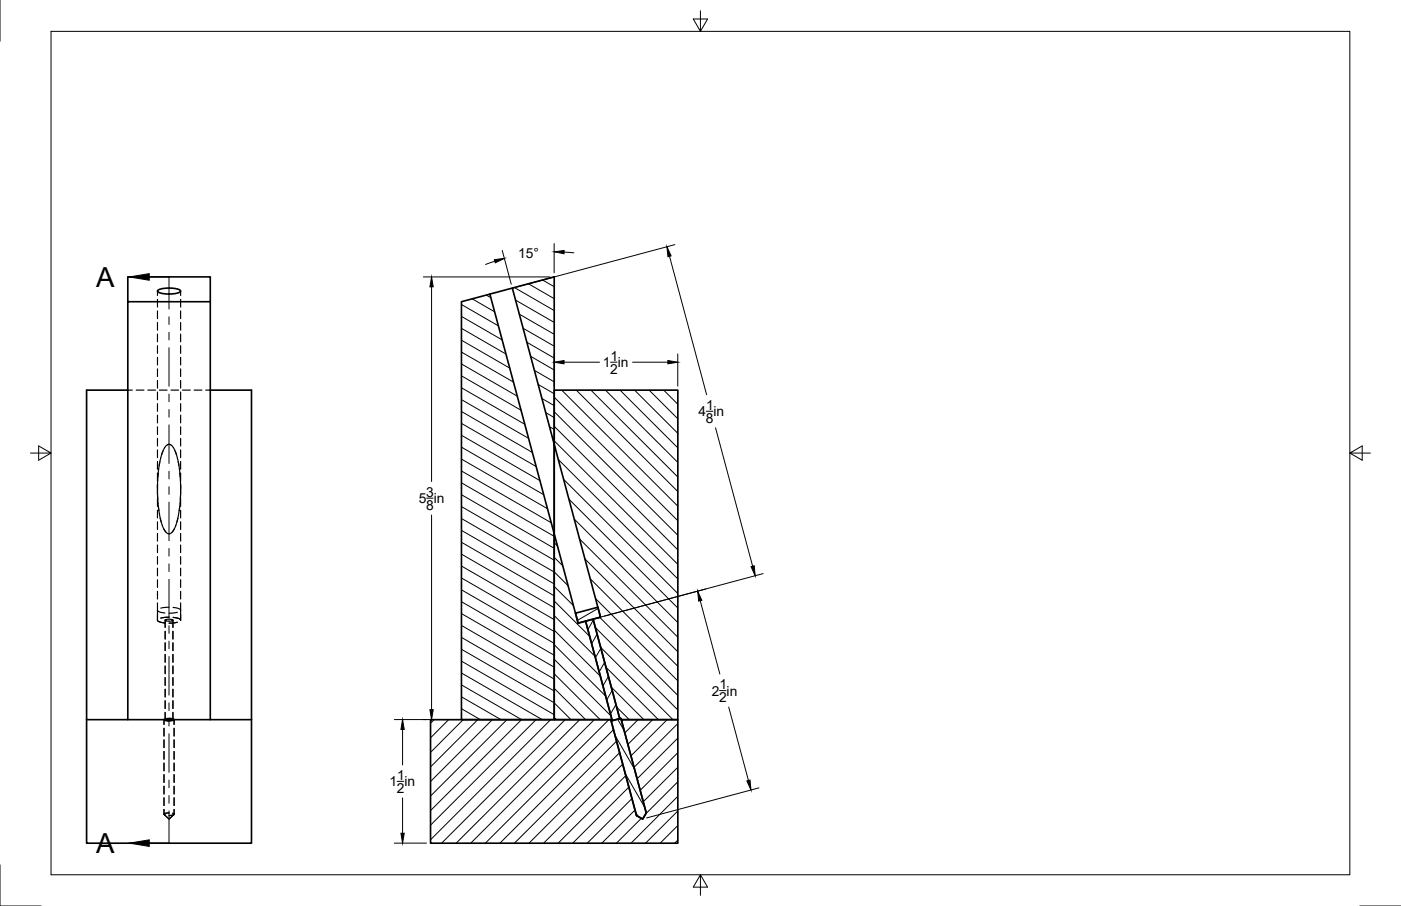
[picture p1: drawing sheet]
<svg xmlns="http://www.w3.org/2000/svg" width="432mm" height="279mm" viewBox="0 0 432 279" stroke-linecap="round" stroke-linejoin="round" font-family="sans-serif">
<defs><g id="words">
<g font-size="8.5">
<text x="29.7" y="88.5">A</text>
<text x="29.7" y="263.1">A</text>
</g>
<g font-size="4.3">
<text x="159.7" y="79.7">15°</text>
<text x="185.8" y="113.2">1 in</text>
<text x="188.2" y="111.2">1</text>
<text x="188.1" y="115.3">2</text>
<text x="215.3" y="128.4">4 in</text>
<text x="217.5" y="130.5">8</text>
<text x="217.7" y="126.3">1</text>
<text x="129.1" y="155.2">5 in</text>
<text x="131.3" y="153.1">3</text>
<text x="131.3" y="157.2">8</text>
<text x="219.4" y="214.5">2 in</text>
<text x="221.7" y="212.5">1</text>
<text x="221.6" y="216.5">2</text>
<text x="120.1" y="242.5">1 in</text>
<text x="122.3" y="244.5">2</text>
<text x="122.4" y="240.5">1</text>
</g>
</g></defs>
<!-- layer: Hidden -->
<g fill="none" stroke="#000" stroke-width=".36">
<path d="M48.5 89.8v1.3M48.5 92.3v2.4M48.5 95.9v2.4M48.5 99.5v2.3M55.7 89.8v1.3M55.7 92.3v2.4M55.7 95.9v2.4M55.7 99.5v2.3M48.5 103v2.4M48.5 106.6v2.4M48.5 110.2v2.4M48.5 113.7v2.4"/>
<path d="M48.5 117.3v2.4M55.7 103v2.4M55.7 106.6v2.4M55.7 110.2v2.4M55.7 113.7v2.4M55.7 117.3v2.4M39.4 120.3h1.4M42 120.3h2.4M45.6 120.3h2.3M48.5 120.9v2.4M48.5 124.5v2.4M48.5 128v2.4"/>
<path d="M48.5 131.6v2.4M48.5 135.2v2.4M48.5 138.7v2.4M49.1 120.3h2.4M50.2 139.1l-1.1 4.5M51.6 137.2a1.77 1.77 0 0 1 2.2 1.5l.6 1.5M52.6 137.2a1.77 1.77 0 0 0-2.2 1.5l-.6 1.5M52.7 120.3h2.4M54 139.1l1.1 4.5M55.7 120.9v2.4M55.7 124.5v2.4M55.7 128v2.4"/>
<path d="M55.7 131.6v2.4M55.7 135.2v2.4M55.7 138.7v2.4M56.3 120.3h2.4M59.8 120.3h2.4M63.4 120.3h1.4M48.5 142.3v2.4M48.5 145.9v2.4M48.5 149.5v3.1M48.5 153.8v2.3M48.5 157.4v2.3M48.6 149.4v4.6"/>
<path d="M48.6 152.9l.4 4.6M48.8 145.9l-.3 4.6M48.8 156.3l.9 4.6M49.3 142.4l-.6 4.6M49.4 159.8l.8 2.8 .9 1.5M54.8 159.8l-.8 2.8-.9 1.5M54.9 142.4l.6 4.6M55.4 156.3l-.9 4.6M55.4 145.9l.3 4.6M55.6 152.9l-.4 4.6M55.6 149.4v4.6M55.7 142.3v2.4"/>
<path d="M55.7 145.9v2.4M55.7 149.5v3.1M55.7 153.8v2.3M55.7 157.4v2.3M48.5 160.9v2.4M48.5 164.5v2.4M48.5 168.1v2.3M48.5 171.6v2.4M48.5 175.2v2.4M48.5 178.8v2.4M50.5 163.1a1.54 1.54 0 0 0 2.4 1.2l.8-1.2M55.7 160.9v2.4"/>
<path d="M55.7 164.5v2.4M55.7 168.1v2.3M55.7 171.6v2.4M55.7 175.2v2.4M55.7 178.8v2.4M48.5 185.9v5.4a2.55 2.55 0 0 0 2.3 .8M48.5 188.2a2.46 2.46 0 0 0 2.3 .9M48.5 182.4v2.3M50.9 191.3v2.2M50.9 194.7v2.4M50.9 198.2v2.4M51.3 191.5l-.3-.2a1.64 1.64 0 0 1 2-.2l.3 .2-.4 .2"/>
<path d="M52.1 190.3l-2.5 .3M52.1 187.3l-2.5 .2M52.9 191l.4 .2a2.04 2.04 0 0 1-2.4 0l.4-.1M53.3 191.3v2.2M53.3 194.7v2.4M53.3 198.2v2.4M53.4 187.3a2.72 2.72 0 0 1 2.3 .9M54.7 191.9l-2.6 .3M54.7 188.8l-2.6 .3M55.7 185.9v5.3a2.3 2.3 0 0 0-2.3-.8M55.7 182.4v2.3M50.9 201.8v2.4"/>
<path d="M50.9 205.4v2.4M50.9 209v2.3M50.9 212.6v2.3M50.9 216.1v2.4M50.9 219.7v2.2M53.3 201.8v2.4M53.3 205.4v2.4M53.3 209v2.3M53.3 212.6v2.3M53.3 216.1v2.4M53.3 219.7v2.2M50.5 221.9v1.5"/>
<path d="M50.5 224.6v2.4M50.5 228.2v2.3M50.5 231.8v2.3M50.5 235.3v2.4M50.5 238.9v2.4M50.6 221.8a3.5 3.5 0 0 1 3.1 .1v1.5v-1.5a2.87 2.87 0 0 1-3.1-.1zM50.9 221.9a2.56 2.56 0 0 0 2.4 0M50.9 221.9a2.39 2.39 0 0 1 2.4 0M51 221.6l-.4 .2a.56 .56 0 0 0 .3 .5 .56 .56 0 0 0 .6 0h.6M52.1 221.6h-.4a.44 .44 0 0 0-.5 0 .44 .44 0 0 0-.2 .4l.3 .1M52.1 221.5h.4a.79 .79 0 0 1 1.1 .5l-.4 .2M52.9 221.7l.3 .3-1.1 .2"/>
<path d="M53.7 224.6v2.4M53.7 228.2v2.3M53.7 231.8v2.3M53.7 235.3v2.4M53.7 238.9v2.4M50.5 242.5v2.4M50.5 246v2.4M50.5 249.6v1.5M50.6 251.2l1.5 1.4 1.5-1.4M52.1 250.7h-.6a.57 .57 0 0 0-.6 0 .57 .57 0 0 0-.3 .5l.4 .2M53.2 250.8l.4 .2a1.25 1.25 0 0 1-1.5 .5M53.7 242.5v2.4"/>
<path d="M53.7 246v2.4M53.7 249.6v1.5"/>
</g>
<!-- layer: Visible -->
<g fill="none" stroke="#000" stroke-width=".51">
<path d="M39.4 93v-7.6h25.4v7.6h-25.4v128.9M48.6 89.5a8.9 8.9 0 0 1 7 0l.1 .3a5.3 5.3 0 0 1-4.4 .9l-2.4-.5-.4-.4zM64.8 93v128.9M142.2 93l8.8-2.3 19.8 73.9v57.3h-28.6zM157.9 88.8l12.9-3.4v51.6zM157.9 88.8l-6.9 1.9M39.4 120.3h-12.7v101.6M64.8 120.3h12.7v101.6M170.8 120.3h38.1v101.6h-17.4l-.1-.4-.4 .1-8.2-30.7 2.3-.6-14.3-53.3v27.6zM170.8 164.6l7.4 27.6 2.3-.6 8.1 30.3h-17.8zM177.4 189.1l6.9-1.8 .8 3-6.9 1.9zM180.5 191.6l2.3-.7 8.2 30.7-2.3 .6z"/>
<path d="M26.7 221.9v38.1h50.8v-38.1M26.7 221.9h50.8M132.7 221.9h55.9l.1 .3-.3 .1 7.8 29.2 1.9 1.1 1.1-1.9-7.7-28.8h17.4v38.1h-76.2zM188.4 222.3l3-.8 7.8 29.2-1.1 1.9-1.9-1.1z"/>
</g>
<!-- layer: Hatching -->
<g fill="none" stroke="#000" stroke-width=".31">
<path d="M142.2 97.6l12.6 7.2M142.2 93.9l11.4 6.6M145.5 92.2l7 4M149.9 91l1.4 .8M158.6 88.7l12.2 7.1M158.9 92.5l11.9 6.9M160 96.9l10.8 6.2M162.9 87.5l7.9 4.6M167.2 86.4l3.6 2M142.2 119.6l19.6 11.3M142.2 115.9l18.4 10.6M142.2 112.2l17.2 10"/>
<path d="M142.2 108.6l16.1 9.2M142.2 104.9l14.9 8.6M142.2 101.3l13.7 7.9M161.2 101.2l9.6 5.5M162.4 105.5l8.4 4.9M163.5 109.9l7.3 4.2M164.7 114.2l6.1 3.6M165.9 118.6l4.9 2.8M142.2 137.9l25.4 14.6M142.2 134.2l24.2 14M142.2 130.6l23 13.3M142.2 126.9l21.9 12.6"/>
<path d="M142.2 123.3l20.7 11.9M167 122.9l3.8 2.2M168.2 127.2l2.6 1.6M169.3 131.6l1.5 .8M170.5 135.9l.3 .2M170.8 135.9l38.1 38.1M170.8 131.4l38.1 38.1M170.8 127l38.1 38.1M170.8 122.5l38.1 38.1M173.1 120.3l35.8 35.8M177.6 120.3l31.3 31.3M182.1 120.3l26.8 26.8"/>
<path d="M186.6 120.3l22.3 22.3M191.1 120.3l17.8 17.8M195.6 120.3l13.3 13.3M200.1 120.3l8.8 8.8M204.6 120.3l4.3 4.4M142.2 159.9l28.6 16.4 4.3 4.3M142.2 156.2l28.6 16.5M142.2 152.6l28.6 16.5M142.2 148.9l28.6 16.5M142.2 145.2l27.7 16M142.2 141.6l26.5 15.3M172 141.7l36.9 36.8"/>
<path d="M173.7 147.8l35.2 35.2M175.3 153.9l33.6 33.6M142.2 178.2l28.6 16.5M142.2 174.6l28.6 16.5M142.2 170.9l28.6 16.5M142.2 167.2l28.6 16.5M142.2 163.6l28.6 16.5M170.8 171.9l2.6 2.6M170.8 167.4l1 1M177 160.1l31.9 31.9M178.6 166.2l30.3 30.3M180.3 172.3l28.6 28.7"/>
<path d="M181.9 178.5l27 27M142.2 196.6l28.6 16.5M142.2 192.9l28.6 16.5M142.2 189.2l28.6 16.5M142.2 185.6l28.6 16.5M142.2 181.9l28.6 16.5M170.8 198.8l15.9 15.9M170.8 194.3l14.2 14.2M170.8 189.8l12.6 12.6M170.8 185.3l10.9 11M170.8 180.8l5.9 6M182.9 191.2l-1.7 3"/>
<path d="M183.5 193.5l25.4 25.4M183.6 184.6l25.3 25.4M184 195.6l-1.6 2.9M184.4 187.6l-6.5 3.7M184.8 190.4l24.1 24M185.1 199.6l22.3 22.3M185.2 199.9l-1.7 2.9M142.2 211.2l18.6 10.7-28.1 28.1M142.2 200.2l28.6 16.5 5.2 5.2M142.2 218.6l5.8 3.3M142.2 214.9l12.2 7M142.2 207.6l24.9 14.3"/>
<path d="M142.2 203.9l28.6 16.5M170.8 212.3l9.7 9.6M170.8 207.8l14.2 14.1M170.8 203.3l17.5 17.5M186.4 204.3l-1.7 2.9M186.8 205.8l16.1 16.1M187.5 208.6l-1.7 2.9M188.4 211.9l10 10M188.7 212.9l-1.7 3M189.8 217.3l-1.6 2.9M190 218l3.9 3.9M133.8 221.9l-1.1 1.1"/>
<path d="M138.3 221.9l-5.6 5.6M142.8 221.9l-10.1 10.1M147.3 221.9l-14.6 14.6M151.8 221.9l-19.1 19.1M156.3 221.9l-23.6 23.6M165.2 221.9l-32.5 32.5M169.7 221.9l-37 37.1M170.8 221.2l.7 .7M174.2 221.9l-38.1 38.1M178.7 221.9l-38.1 38.1M183.2 221.9l-38.1 38.1M187.7 221.9l-38.1 38.1"/>
<path d="M189.1 225l-35 35M189.5 226.7l6 10.4M190 228.6l-31.4 31.4M190.4 221.8l2 3.5M191 232.1l-27.9 27.9M191 221.6h.1M191.9 235.6l-24.3 24.4M192.2 221.9l-.6 .6M192.7 238.6l6 10.4M192.9 239.2l-20.9 20.8M196.7 221.9l-4.1 4.1M201.2 221.9l-7.7 7.7"/>
<path d="M205.7 221.9l-11.2 11.2M208.9 223.2l-13.5 13.4M208.9 227.6l-12.5 12.6M208.9 232.1l-11.6 11.6M208.9 236.6l-10.7 10.7M193.8 242.7l-17.3 17.3M194.8 246.3l-13.8 13.7M195.7 249.8l-10.2 10.2M195.9 250.4l.8 1.4M197.7 252.3l-7.7 7.7M208.9 241.1l-10 10M208.9 245.6l-14.4 14.4"/>
<path d="M208.9 250.1l-9.9 9.9M208.9 254.6l-5.4 5.4M208.9 259.1l-.9 .9"/>
</g>
<!-- layer: Annotations -->
<g fill="none" stroke="#000" stroke-width=".31">
<path d="M46 85.4h6.1v9.9M52.1 97.7v2.4M52.1 102.5v2.3M52.1 107.2v11.9M52.1 121.5v2.4M52.1 126.3v2.4M52.1 131v11.9M52.1 145.3v2.4M52.1 150.1v2.4M52.1 154.9v11.9M52.1 169.1v2.4M52.1 173.9v2.4"/>
<path d="M52.1 178.7v11.9M52.1 193v2.3M52.1 197.7v2.4M52.1 202.5v11.9M52.1 216.7v2.4M52.1 221.5v2.4M52.1 226.3v11.9M52.1 240.6v2.4M52.1 245.3v2.4M52.1 250.1v9.9h-6.1"/>
</g>
<path d="M39.9 85.4l6.1-1v2zM39.9 260l6.1-1v2z" fill="#000" stroke="#000" stroke-width=".31"/>
<!-- layer: Dimensions -->
<g fill="none" stroke="#000" stroke-width=".31">
<path d="M154.8 77.2l2.8 10.4M170.8 75.1v9M173.9 77.7l3 .3M206.4 79l11.4 42.7M208 75.4l-48.9 13.1M130.5 85.4h39M133 88.5v60M152.5 80.5l-2.9 1.1M170.8 109.2v9.9M173.8 111.7h11M188.2 111.7h2M194.9 111.7h10.9"/>
<path d="M208.9 109.2v9.9M217.7 126.8h2M220.5 131.9l11.5 42.7M131.5 153.6h2M133 158.8v60.1M235.2 176.9l-51.2 13.7M215.8 185.3l6.1 22.6M221.7 213h2.1M224.6 218.1l6.1 22.6M121.5 221.9h48M124.1 225v10.9M122.4 241h2"/>
<path d="M124.1 246.1v10.9M233.9 243l-34.6 9.2M121.5 260h9.9"/>
</g>
<path d="M170.8 77.7l3.1-.5-.1 1.1zM205.5 76.1l1.3 2.8-.9 .3zM133 85.4l.5 3.1h-1zM152.4 80.1l3-.4-2.7 1.3zM170.8 111.7l3-.5v1zM205.8 111.2l3.1 .5-3.1 .5zM231.5 174.8l1-.3 .2 3zM215 182.3l1.3 2.8-1 .3zM132.5 218.9h1l-.5 3zM124.1 221.9l.5 3.1h-1zM123.6 257h1l-.5 3zM230.2 240.8l1-.2 .3 3z" fill="#000" stroke="#000" stroke-width=".31"/>
<!-- layer: Border -->
<path d="M0 0v12.7M15.7 9.7h400.3v260.1h-400.3zM215.9 3.3v6.4l-2.2-3.8h4.4l-2.2 3.8M9.4 139.7h6.3l-3.8-2.2v4.4l3.8-2.2M416 139.7l3.8 2.2v-4.4l-3.8 2.2h6.4M0 266.7v12.7h12.7M215.9 269.8l2.2 3.8h-4.4l2.2-3.8v6.3M419.1 279.4h12.7" fill="none" stroke="#000" stroke-width=".31"/>
<use href="#words"/>
</svg>
